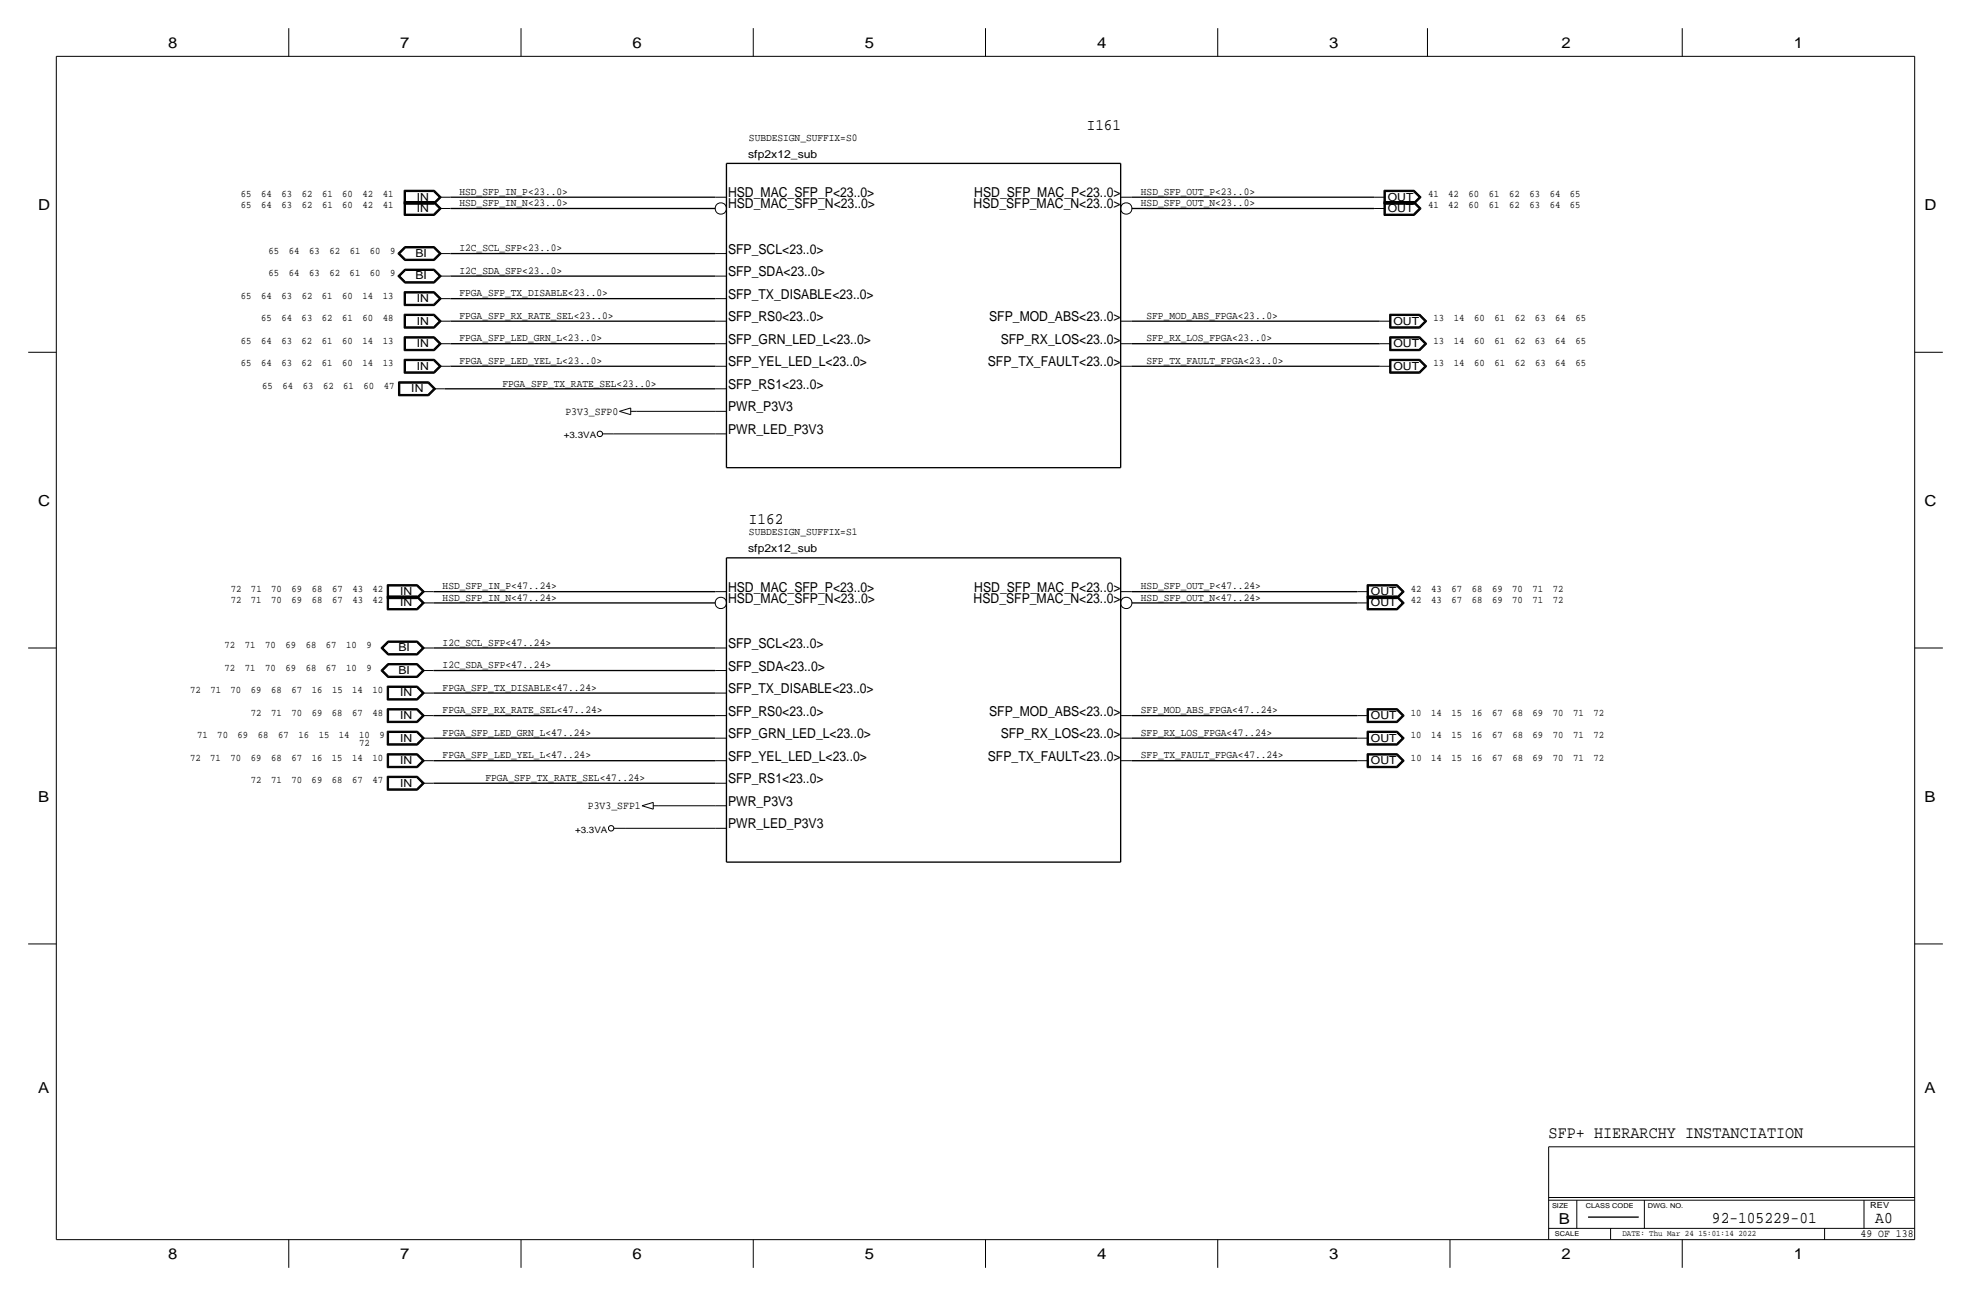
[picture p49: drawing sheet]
<svg xmlns="http://www.w3.org/2000/svg" width="444mm" height="292mm" viewBox="0 0 444 292" stroke-linecap="round" stroke-linejoin="round" font-family="sans-serif">
<defs><g id="words">
<text font-size="3.8" x="349.2" y="256.5">SFP+ HIERARCHY INSTANCIATION</text>
<g font-size="3.7">
<text x="386.1" y="275.6">92-105229-01</text>
<text x="422.9" y="275.6">A0</text>
</g>
<g font-size="3.6">
<text x="245.1" y="29.2">I161</text>
<text x="168.9" y="118.1">I162</text>
</g>
<g font-size="3.4">
<text x="37.9" y="10.8">8</text>
<text x="90.3" y="10.8">7</text>
<text x="142.6" y="10.8">6</text>
<text x="195" y="10.8">5</text>
<text x="247.4" y="10.8">4</text>
<text x="299.8" y="10.8">3</text>
<text x="352.2" y="10.8">2</text>
<text x="404.5" y="10.8">1</text>
<text x="8.6" y="47.3">D</text>
<text x="434" y="47.3">D</text>
<text x="8.6" y="114">C</text>
<text x="434" y="114">C</text>
<text x="8.6" y="180.7">B</text>
<text x="434" y="180.7">B</text>
<text x="8.6" y="246.4">A</text>
<text x="434" y="246.4">A</text>
<text x="351.5" y="275.9">B</text>
<text x="37.9" y="283.8">8</text>
<text x="90.3" y="283.8">7</text>
<text x="142.6" y="283.8">6</text>
<text x="195" y="283.8">5</text>
<text x="247.4" y="283.8">4</text>
<text x="299.8" y="283.8">3</text>
<text x="352.1" y="283.8">2</text>
<text x="404.5" y="283.8">1</text>
</g>
<g font-size="3.1">
<text x="164.2" y="47">HSD_MAC_SFP_N&lt;23..0&gt;</text>
<text x="164.2" y="44.4">HSD_MAC_SFP_P&lt;23..0&gt;</text>
<text x="219.6" y="47">HSD_SFP_MAC_N&lt;23..0&gt;</text>
<text x="219.7" y="44.4">HSD_SFP_MAC_P&lt;23..0&gt;</text>
<text x="164.2" y="57.1">SFP_SCL&lt;23..0&gt;</text>
<text x="164.2" y="62.2">SFP_SDA&lt;23..0&gt;</text>
<text x="164.2" y="67.3">SFP_TX_DISABLE&lt;23..0&gt;</text>
<text x="164.2" y="77.5">SFP_GRN_LED_L&lt;23..0&gt;</text>
<text x="164.2" y="72.4">SFP_RS0&lt;23..0&gt;</text>
<text x="223.1" y="72.4">SFP_MOD_ABS&lt;23..0&gt;</text>
<text x="225.7" y="77.5">SFP_RX_LOS&lt;23..0&gt;</text>
<text x="164.2" y="82.6">SFP_YEL_LED_L&lt;23..0&gt;</text>
<text x="222.8" y="82.6">SFP_TX_FAULT&lt;23..0&gt;</text>
<text x="164.2" y="87.6">SFP_RS1&lt;23..0&gt;</text>
<text x="164.2" y="92.7">PWR_P3V3</text>
<text x="164.2" y="97.8">PWR_LED_P3V3</text>
<text x="164.2" y="135.9">HSD_MAC_SFP_N&lt;23..0&gt;</text>
<text x="164.2" y="133.3">HSD_MAC_SFP_P&lt;23..0&gt;</text>
<text x="219.6" y="135.9">HSD_SFP_MAC_N&lt;23..0&gt;</text>
<text x="219.7" y="133.3">HSD_SFP_MAC_P&lt;23..0&gt;</text>
<text x="164.2" y="146">SFP_SCL&lt;23..0&gt;</text>
<text x="164.2" y="151.1">SFP_SDA&lt;23..0&gt;</text>
<text x="164.2" y="161.3">SFP_RS0&lt;23..0&gt;</text>
<text x="164.2" y="156.2">SFP_TX_DISABLE&lt;23..0&gt;</text>
<text x="223.1" y="161.3">SFP_MOD_ABS&lt;23..0&gt;</text>
<text x="164.2" y="166.4">SFP_GRN_LED_L&lt;23..0&gt;</text>
<text x="225.7" y="166.4">SFP_RX_LOS&lt;23..0&gt;</text>
<text x="164.2" y="171.5">SFP_YEL_LED_L&lt;23..0&gt;</text>
<text x="222.8" y="171.5">SFP_TX_FAULT&lt;23..0&gt;</text>
<text x="164.2" y="176.5">SFP_RS1&lt;23..0&gt;</text>
<text x="164.2" y="181.6">PWR_P3V3</text>
<text x="164.2" y="186.7">PWR_LED_P3V3</text>
</g>
<g font-size="2.5">
<text x="168.7" y="35.6">sfp2x12_sub</text>
<text x="94" y="47.8">IN</text>
<text x="94" y="45.2">IN</text>
<text x="313" y="47.8">OUT</text>
<text x="313" y="45.2">OUT</text>
<text x="93.7" y="57.9">BI</text>
<text x="93.7" y="63">BI</text>
<text x="94" y="68.1">IN</text>
<text x="94" y="73.2">IN</text>
<text x="314.2" y="73.2">OUT</text>
<text x="94" y="78.2">IN</text>
<text x="94" y="83.3">IN</text>
<text x="314.2" y="83.3">OUT</text>
<text x="314.2" y="78.2">OUT</text>
<text x="92.8" y="88.4">IN</text>
<text x="127.5" y="93.5">P3V3_SFP0</text>
<text x="168.7" y="124.5">sfp2x12_sub</text>
<text x="90.2" y="136.7">IN</text>
<text x="90.2" y="134.1">IN</text>
<text x="309.2" y="136.7">OUT</text>
<text x="309.2" y="134.1">OUT</text>
<text x="89.9" y="146.8">BI</text>
<text x="89.9" y="151.9">BI</text>
<text x="90.2" y="157">IN</text>
<text x="90.2" y="162.1">IN</text>
<text x="90.2" y="167.1">IN</text>
<text x="309.2" y="167.1">OUT</text>
<text x="309.2" y="162.1">OUT</text>
<text x="90.2" y="172.2">IN</text>
<text x="309.2" y="172.2">OUT</text>
<text x="90.2" y="177.3">IN</text>
<text x="132.6" y="182.4">P3V3_SFP1</text>
<text x="419.6" y="278.9">49 OF 138</text>
</g>
<g font-size="2.4">
<text x="168.9" y="31.8">SUBDESIGN_SUFFIX=S0</text>
<text x="103.6" y="43.9">HSD_SFP_IN_P&lt;23..0&gt;</text>
<text x="103.6" y="46.5">HSD_SFP_IN_N&lt;23..0&gt;</text>
<text x="257.3" y="43.9">HSD_SFP_OUT_P&lt;23..0&gt;</text>
<text x="257.3" y="46.5">HSD_SFP_OUT_N&lt;23..0&gt;</text>
<text x="103.6" y="56.6">I2C_SCL_SFP&lt;23..0&gt;</text>
<text x="103.6" y="61.7">I2C_SDA_SFP&lt;23..0&gt;</text>
<text x="103.6" y="66.8">FPGA_SFP_TX_DISABLE&lt;23..0&gt;</text>
<text x="103.6" y="71.9">FPGA_SFP_RX_RATE_SEL&lt;23..0&gt;</text>
<text x="258.6" y="71.9">SFP_MOD_ABS_FPGA&lt;23..0&gt;</text>
<text x="103.6" y="77">FPGA_SFP_LED_GRN_L&lt;23..0&gt;</text>
<text x="258.6" y="77">SFP_RX_LOS_FPGA&lt;23..0&gt;</text>
<text x="103.6" y="82">FPGA_SFP_LED_YEL_L&lt;23..0&gt;</text>
<text x="258.6" y="82">SFP_TX_FAULT_FPGA&lt;23..0&gt;</text>
<text x="113.3" y="87.1">FPGA_SFP_TX_RATE_SEL&lt;23..0&gt;</text>
<text x="168.9" y="120.6">SUBDESIGN_SUFFIX=S1</text>
<text x="99.8" y="132.8">HSD_SFP_IN_P&lt;47..24&gt;</text>
<text x="99.8" y="135.4">HSD_SFP_IN_N&lt;47..24&gt;</text>
<text x="257.3" y="135.4">HSD_SFP_OUT_N&lt;47..24&gt;</text>
<text x="257.3" y="132.8">HSD_SFP_OUT_P&lt;47..24&gt;</text>
<text x="99.8" y="145.5">I2C_SCL_SFP&lt;47..24&gt;</text>
<text x="99.8" y="150.6">I2C_SDA_SFP&lt;47..24&gt;</text>
<text x="99.8" y="155.7">FPGA_SFP_TX_DISABLE&lt;47..24&gt;</text>
<text x="99.8" y="160.8">FPGA_SFP_RX_RATE_SEL&lt;47..24&gt;</text>
<text x="257.3" y="160.8">SFP_MOD_ABS_FPGA&lt;47..24&gt;</text>
<text x="99.8" y="165.9">FPGA_SFP_LED_GRN_L&lt;47..24&gt;</text>
<text x="257.3" y="165.9">SFP_RX_LOS_FPGA&lt;47..24&gt;</text>
<text x="99.8" y="170.9">FPGA_SFP_LED_YEL_L&lt;47..24&gt;</text>
<text x="257.3" y="170.9">SFP_TX_FAULT_FPGA&lt;47..24&gt;</text>
<text x="109.5" y="176">FPGA_SFP_TX_RATE_SEL&lt;47..24&gt;</text>
</g>
<g font-size="2.3">
<text x="54.3" y="47">65</text>
<text x="54.3" y="44.4">65</text>
<text x="58.9" y="47">64</text>
<text x="58.9" y="44.4">64</text>
<text x="63.5" y="47">63</text>
<text x="63.5" y="44.4">63</text>
<text x="68" y="47">62</text>
<text x="68.1" y="44.4">62</text>
<text x="72.6" y="47">61</text>
<text x="72.6" y="44.4">61</text>
<text x="77.2" y="47">60</text>
<text x="77.2" y="44.4">60</text>
<text x="81.8" y="47">42</text>
<text x="81.8" y="44.4">42</text>
<text x="86.3" y="47">41</text>
<text x="86.3" y="44.4">41</text>
<text x="322" y="44.4">41</text>
<text x="322" y="47">41</text>
<text x="326.6" y="44.4">42</text>
<text x="326.6" y="47">42</text>
<text x="331.2" y="44.4">60</text>
<text x="331.2" y="47">60</text>
<text x="335.8" y="44.4">61</text>
<text x="335.8" y="47">61</text>
<text x="340.3" y="44.4">62</text>
<text x="340.3" y="47">62</text>
<text x="344.9" y="44.4">63</text>
<text x="344.9" y="47">63</text>
<text x="349.5" y="44.4">64</text>
<text x="349.5" y="47">64</text>
<text x="354.1" y="44.4">65</text>
<text x="354.1" y="47">65</text>
<text x="60.6" y="57.1">65</text>
<text x="65.1" y="57.1">64</text>
<text x="69.7" y="57.1">63</text>
<text x="74.3" y="57.1">62</text>
<text x="78.9" y="57.1">61</text>
<text x="83.4" y="57.1">60</text>
<text x="88" y="57.1">9</text>
<text x="60.6" y="62.2">65</text>
<text x="65.1" y="62.2">64</text>
<text x="69.7" y="62.2">63</text>
<text x="74.3" y="62.2">62</text>
<text x="78.9" y="62.2">61</text>
<text x="83.4" y="62.2">60</text>
<text x="88" y="62.2">9</text>
<text x="54.3" y="67.3">65</text>
<text x="58.9" y="67.3">64</text>
<text x="63.5" y="67.3">63</text>
<text x="68" y="67.3">62</text>
<text x="72.6" y="67.3">61</text>
<text x="77.2" y="67.3">60</text>
<text x="81.8" y="67.3">14</text>
<text x="86.3" y="67.3">13</text>
<text x="54.3" y="77.5">65</text>
<text x="58.9" y="77.5">64</text>
<text x="58.9" y="72.4">65</text>
<text x="63.5" y="77.5">63</text>
<text x="63.5" y="72.4">64</text>
<text x="68" y="77.5">62</text>
<text x="68" y="72.4">63</text>
<text x="72.6" y="77.5">61</text>
<text x="72.6" y="72.4">62</text>
<text x="77.2" y="77.5">60</text>
<text x="77.2" y="72.4">61</text>
<text x="81.7" y="77.5">14</text>
<text x="81.7" y="72.4">60</text>
<text x="86.3" y="77.5">13</text>
<text x="86.3" y="72.4">48</text>
<text x="323.3" y="77.5">13</text>
<text x="323.3" y="72.4">13</text>
<text x="327.9" y="77.5">14</text>
<text x="327.9" y="72.4">14</text>
<text x="332.4" y="77.5">60</text>
<text x="332.5" y="72.4">60</text>
<text x="337" y="77.5">61</text>
<text x="337" y="72.4">61</text>
<text x="341.6" y="77.5">62</text>
<text x="341.6" y="72.4">62</text>
<text x="346.2" y="77.5">63</text>
<text x="346.2" y="72.4">63</text>
<text x="350.7" y="77.5">64</text>
<text x="350.7" y="72.4">64</text>
<text x="355.3" y="77.5">65</text>
<text x="355.3" y="72.4">65</text>
<text x="54.3" y="82.5">65</text>
<text x="58.9" y="82.5">64</text>
<text x="63.5" y="82.5">63</text>
<text x="68" y="82.5">62</text>
<text x="72.6" y="82.5">61</text>
<text x="77.2" y="82.5">60</text>
<text x="81.7" y="82.5">14</text>
<text x="86.3" y="82.5">13</text>
<text x="323.3" y="82.5">13</text>
<text x="327.9" y="82.5">14</text>
<text x="332.5" y="82.5">60</text>
<text x="337" y="82.5">61</text>
<text x="341.6" y="82.5">62</text>
<text x="346.2" y="82.5">63</text>
<text x="350.7" y="82.5">64</text>
<text x="355.3" y="82.5">65</text>
<text x="59.1" y="87.6">65</text>
<text x="63.7" y="87.6">64</text>
<text x="68.3" y="87.6">63</text>
<text x="72.8" y="87.6">62</text>
<text x="77.4" y="87.6">61</text>
<text x="82" y="87.6">60</text>
<text x="86.6" y="87.6">47</text>
<text x="52" y="135.9">72</text>
<text x="52" y="133.3">72</text>
<text x="56.6" y="135.9">71</text>
<text x="56.6" y="133.3">71</text>
<text x="61.2" y="135.9">70</text>
<text x="61.2" y="133.3">70</text>
<text x="65.7" y="135.9">69</text>
<text x="65.7" y="133.3">69</text>
<text x="70.3" y="135.9">68</text>
<text x="70.3" y="133.3">68</text>
<text x="74.9" y="135.9">67</text>
<text x="74.9" y="133.3">67</text>
<text x="79.5" y="135.9">43</text>
<text x="79.5" y="133.3">43</text>
<text x="84" y="135.9">42</text>
<text x="84" y="133.3">42</text>
<text x="318.2" y="133.4">42</text>
<text x="318.2" y="135.9">42</text>
<text x="322.8" y="133.4">43</text>
<text x="322.8" y="135.9">43</text>
<text x="327.3" y="133.4">67</text>
<text x="327.3" y="135.9">67</text>
<text x="331.9" y="133.4">68</text>
<text x="331.9" y="135.9">68</text>
<text x="336.5" y="133.4">69</text>
<text x="336.5" y="135.9">69</text>
<text x="341.1" y="133.4">70</text>
<text x="341.1" y="135.9">70</text>
<text x="345.6" y="133.4">71</text>
<text x="345.6" y="135.9">71</text>
<text x="350.2" y="133.4">72</text>
<text x="350.2" y="135.9">72</text>
<text x="50.7" y="146.1">72</text>
<text x="55.2" y="146.1">71</text>
<text x="59.8" y="146.1">70</text>
<text x="64.4" y="146.1">69</text>
<text x="68.9" y="146.1">68</text>
<text x="73.5" y="146.1">67</text>
<text x="78.1" y="146.1">10</text>
<text x="82.7" y="146.1">9</text>
<text x="50.6" y="151.1">72</text>
<text x="55.2" y="151.1">71</text>
<text x="59.8" y="151.1">70</text>
<text x="64.4" y="151.1">69</text>
<text x="68.9" y="151.1">68</text>
<text x="73.5" y="151.1">67</text>
<text x="78.1" y="151.1">10</text>
<text x="82.7" y="151.1">9</text>
<text x="42.9" y="156.2">72</text>
<text x="47.4" y="156.2">71</text>
<text x="52" y="156.2">70</text>
<text x="56.6" y="161.3">72</text>
<text x="56.6" y="156.2">69</text>
<text x="61.1" y="161.3">71</text>
<text x="61.2" y="156.2">68</text>
<text x="65.7" y="161.3">70</text>
<text x="65.7" y="156.2">67</text>
<text x="70.3" y="161.3">69</text>
<text x="70.3" y="156.2">16</text>
<text x="74.9" y="161.3">68</text>
<text x="74.9" y="156.2">15</text>
<text x="79.4" y="161.3">67</text>
<text x="79.4" y="156.2">14</text>
<text x="84" y="161.3">48</text>
<text x="84" y="156.2">10</text>
<text x="318.2" y="161.3">10</text>
<text x="322.8" y="161.3">14</text>
<text x="327.3" y="161.3">15</text>
<text x="331.9" y="161.3">16</text>
<text x="336.5" y="161.3">67</text>
<text x="341.1" y="161.3">68</text>
<text x="345.6" y="161.3">69</text>
<text x="350.2" y="161.3">70</text>
<text x="354.8" y="161.3">71</text>
<text x="359.4" y="161.3">72</text>
<text x="44.4" y="166.4">71</text>
<text x="49" y="166.4">70</text>
<text x="53.6" y="166.4">69</text>
<text x="58.2" y="166.4">68</text>
<text x="62.7" y="166.4">67</text>
<text x="67.3" y="166.4">16</text>
<text x="71.9" y="166.4">15</text>
<text x="76.4" y="166.4">14</text>
<text x="81" y="166.4">10</text>
<text x="85.6" y="166.4">9</text>
<text x="318.2" y="166.4">10</text>
<text x="322.8" y="166.4">14</text>
<text x="327.3" y="166.4">15</text>
<text x="331.9" y="166.4">16</text>
<text x="336.5" y="166.4">67</text>
<text x="341.1" y="166.4">68</text>
<text x="345.6" y="166.4">69</text>
<text x="350.2" y="166.4">70</text>
<text x="354.8" y="166.4">71</text>
<text x="359.4" y="166.4">72</text>
<text x="42.9" y="171.5">72</text>
<text x="47.4" y="171.5">71</text>
<text x="52" y="171.5">70</text>
<text x="56.6" y="171.5">69</text>
<text x="61.1" y="171.5">68</text>
<text x="65.7" y="171.5">67</text>
<text x="70.3" y="171.5">16</text>
<text x="74.9" y="171.5">15</text>
<text x="79.4" y="171.5">14</text>
<text x="81" y="168.2">72</text>
<text x="84" y="171.5">10</text>
<text x="318.2" y="171.4">10</text>
<text x="322.8" y="171.4">14</text>
<text x="327.4" y="171.4">15</text>
<text x="331.9" y="171.4">16</text>
<text x="336.5" y="171.4">67</text>
<text x="341.1" y="171.4">68</text>
<text x="345.6" y="171.4">69</text>
<text x="350.2" y="171.4">70</text>
<text x="354.8" y="171.4">71</text>
<text x="359.4" y="171.4">72</text>
<text x="56.6" y="176.5">72</text>
<text x="61.1" y="176.5">71</text>
<text x="65.7" y="176.5">70</text>
<text x="70.3" y="176.5">69</text>
<text x="74.9" y="176.5">68</text>
<text x="79.4" y="176.5">67</text>
<text x="84" y="176.5">47</text>
</g>
<g font-size="2">
<text x="127.1" y="98.8">+3.3VA</text>
<text x="129.7" y="187.7">+3.3VA</text>
</g>
<g font-size="1.9">
<text x="421.8" y="272.3">REV</text>
<text x="365.9" y="278.7">DATE: Thu Mar 24 15:01:14 2022</text>
</g>
<g font-size="1.5">
<text x="350" y="272.3">SIZE</text>
<text x="357.6" y="272.3">CLASS CODE</text>
<text x="371.6" y="272.3">DWG. NO.</text>
<text x="350.7" y="278.7">SCALE</text>
</g>
</g></defs>
<g fill="none" stroke="#000" stroke-width=".23">
<path d="M12.7 12.7h419.1zM12.7 12.7v266.7zM65.1 6.3v6.4zM117.5 6.3v6.4zM169.9 6.3v6.4zM222.2 6.3v6.4zM274.6 6.3v6.4zM321.9 6.3v6.4zM379.4 6.3v6.4zM431.8 12.7v266.7zM89.7 57.1l1.6-1.5zM89.7 57.1l1.6 1.6z"/>
<path d="M89.9 57.2l1.4 1.4zM89.9 57.1l1.4-1.4zM90 57.1l1.4-1.3zM90 57.2l1.4 1.3zM90.2 57.1l1.2-1.2zM90.2 57.1l1.2 1.3zM91.1 45.4h6.8zM91.1 42.9h6.8zM91.1 45.4v3.2zM91.1 48.6h6.8zM91.1 42.9v3.1zM91.1 46h6.8z"/>
<path d="M91.2 45.5v3zM91.2 48.5h6.7zM91.2 43v2.9zM91.2 45.9h6.7zM91.2 45.5h6.7zM91.2 43h6.7zM91.3 58.7h6.6zM91.3 55.6h6.6zM91.3 55.7h6.6zM91.3 45.6v2.8zM91.3 48.4h6.5zM91.3 43.1v2.7z"/>
<path d="M91.3 45.8h6.5zM91.3 45.6h6.5zM91.3 43.1h6.5zM91.3 58.6h6.6zM91.4 58.5h6.4zM91.4 55.8h6.4zM91.4 55.9h6.4zM91.4 45.7v2.6zM91.4 48.3h6.4zM91.4 43.2v2.5zM91.4 45.7h6.4zM91.4 58.4h6.4z"/>
<path d="M91.4 43.2h6.4zM97.8 55.9l1.3 1.2zM97.8 45.7l1.3 1.3zM97.8 43.2l1.3 1.2zM97.8 58.4l1.3-1.3zM97.8 48.3l1.3-1.3zM97.8 45.7l1.3-1.3zM97.8 58.5l1.4-1.3zM97.8 48.4l1.4-1.4zM97.8 45.8l1.4-1.3zM97.8 55.8l1.4 1.3zM97.8 45.6l1.4 1.4z"/>
<path d="M97.8 43.1l1.4 1.3zM97.9 55.7l1.5 1.4zM97.9 45.5l1.5 1.5zM97.9 43l1.5 1.4zM97.9 58.6l1.5-1.4zM97.9 48.5l1.5-1.5zM97.9 45.9l1.5-1.4zM97.9 58.7l1.6-1.6zM97.9 48.6l1.6-1.6zM97.9 46l1.6-1.6zM97.9 55.6l1.6 1.5zM97.9 45.4l1.6 1.6z"/>
<path d="M97.9 42.9l1.6 1.5zM99.1 57.1h2.5zM99.1 47h2.5zM99.1 44.4h2.5zM161.3 44.4h2.5zM161.3 57.1h2.5zM252.7 44.4h2.6zM309.9 47h2.5zM309.9 44.4h2.5zM312.1 45.4h6.8zM312.1 42.9h6.8zM312.1 45.4v3.2z"/>
<path d="M312.1 48.6h6.8zM312.1 42.9v3.1zM312.1 46h6.8zM312.2 45.5v3zM312.2 48.5h6.7zM312.2 43v2.9zM312.2 45.9h6.7zM312.2 45.5h6.7zM312.2 43h6.7zM312.3 45.6v2.8zM312.3 48.4h6.5zM312.3 43.1v2.7z"/>
<path d="M312.3 45.8h6.5zM312.3 45.6h6.5zM312.3 43.1h6.5zM312.4 45.7h6.4zM312.4 45.7v2.6zM312.4 48.3h6.4zM312.4 43.2h6.4zM312.4 43.2v2.5zM318.8 48.3l1.2-1.3zM318.8 45.7l1.2 1.3zM318.8 43.2l1.2 1.2zM318.8 48.4l1.4-1.4z"/>
<path d="M318.8 45.8l1.4-1.3zM318.8 45.6l1.4 1.4zM318.8 43.1l1.4 1.3zM318.9 48.5l1.4-1.5zM318.9 45.9l1.4-1.4zM318.9 45.5l1.4 1.5zM318.9 43l1.4 1.4zM318.9 45.4l1.6 1.6zM318.9 42.9l1.6 1.5zM318.9 48.6l1.6-1.6zM318.9 46l1.6-1.6zM320 44.4l-1.2 1.3z"/>
<path d="M6.3 79.4h6.4zM89.7 62.2l1.6-1.5zM89.7 62.2l1.6 1.6zM89.9 62.2l1.4 1.5zM89.9 62.2l1.4-1.4zM90 62.2l1.4-1.3zM90 62.2l1.4 1.4zM90.2 62.2l1.2-1.2zM90.2 62.2l1.2 1.3zM91.1 75.9h6.8zM91.1 70.8h6.8zM91.1 65.7h6.8z"/>
<path d="M91.1 75.9v3.1zM91.1 79h6.8zM91.1 70.8v3.2zM91.1 74h6.8zM91.1 65.7v3.2zM91.1 68.9h6.8zM91.2 76v2.9zM91.2 78.9h6.7zM91.2 70.9v3zM91.2 73.9h6.7zM91.2 65.8v3zM91.2 68.8h6.7z"/>
<path d="M91.2 76h6.7zM91.2 70.9h6.7zM91.2 65.8h6.7zM91.3 63.8h6.6zM91.3 60.7h6.6zM91.3 76.1v2.7zM91.3 78.8h6.5zM91.3 71v2.8zM91.3 73.8h6.5zM91.3 60.8h6.6zM91.3 65.9v2.8zM91.3 68.7h6.5z"/>
<path d="M91.3 76.1h6.5zM91.3 71h6.5zM91.3 65.9h6.5zM91.3 63.7h6.6zM91.4 63.6h6.4zM91.4 60.9h6.4zM91.4 76.2v2.5zM91.4 78.7h6.4zM91.4 71.1v2.6zM91.4 73.7h6.4zM91.4 61h6.4zM91.4 66v2.6z"/>
<path d="M91.4 68.6h6.4zM91.4 76.2h6.4zM91.4 71.1h6.4zM91.4 63.5h6.4zM91.4 66h6.4zM97.8 76.2l1.3 1.3zM97.8 71.1l1.3 1.3zM97.8 61l1.3 1.2zM97.8 66l1.3 1.3zM97.8 78.7l1.3-1.2zM97.8 73.7l1.3-1.3zM97.8 63.5l1.3-1.3z"/>
<path d="M97.8 68.6l1.3-1.3zM97.8 78.8l1.4-1.3zM97.8 73.8l1.4-1.4zM97.8 63.6l1.4-1.4zM97.8 68.7l1.4-1.4zM97.8 76.1l1.4 1.4zM97.8 71l1.4 1.4zM97.8 60.9l1.4 1.3zM97.8 65.9l1.4 1.4zM97.9 76l1.5 1.5zM97.9 70.9l1.5 1.5zM97.9 60.8l1.5 1.4z"/>
<path d="M97.9 65.8l1.5 1.5zM97.9 78.9l1.5-1.4zM97.9 73.9l1.5-1.5zM97.9 63.7l1.5-1.5zM97.9 68.8l1.5-1.5zM97.9 79l1.6-1.5zM97.9 74l1.6-1.6zM97.9 63.8l1.6-1.6zM97.9 68.9l1.6-1.6zM97.9 75.9l1.6 1.6zM97.9 70.8l1.6 1.6zM97.9 60.7l1.6 1.5z"/>
<path d="M97.9 65.7l1.6 1.6zM99.1 77.5h2.5zM99.1 72.4h2.5zM99.1 62.2h2.5zM99.1 67.3h2.5zM161.3 67.3h2.5zM161.3 62.2h2.5zM161.3 72.4h2.5zM161.3 77.5h2.5zM252.7 72.4h2.6zM252.7 77.5h2.6zM311.1 72.4h2.6z"/>
<path d="M311.1 77.5h2.6zM313.4 70.8v3.2zM313.4 74h6.8zM313.4 75.9v3.1zM313.4 79h6.8zM313.4 70.8h6.8zM313.4 75.9h6.8zM313.5 70.9h6.6zM313.5 76h6.6zM313.5 70.9v3zM313.5 73.9h6.6zM313.5 76v2.9z"/>
<path d="M313.5 78.9h6.6zM313.6 71v2.8zM313.6 73.8h6.5zM313.6 76.1v2.7zM313.6 78.8h6.5zM313.6 71h6.5zM313.6 76.1h6.5zM313.7 71.1h6.3zM313.7 71.1v2.6zM313.7 73.7h6.3zM313.7 76.2h6.3zM313.7 76.2v2.5z"/>
<path d="M313.7 78.7h6.3zM320 71.1l1.3 1.3zM320 76.2l1.3 1.3zM320 73.7l1.3-1.3zM320.1 73.8l1.4-1.4zM320.1 78.8l1.4-1.3zM320.1 71l1.4 1.4zM320.1 76.1l1.4 1.4zM320.1 73.9l1.5-1.5zM320.1 78.9l1.5-1.4zM320.1 70.9l1.5 1.5zM320.1 76l1.5 1.5z"/>
<path d="M320.2 70.8l1.6 1.6zM320.2 75.9l1.6 1.6zM320.2 74l1.6-1.6zM320.2 79l1.6-1.5zM321.3 77.5l-1.3 1.2zM431.8 79.4h6.3zM89.9 86.1v3.1zM89.9 89.2h6.8zM89.9 86.1h6.8zM90 86.2h6.6zM90 86.2v2.9zM90 89.1h6.6z"/>
<path d="M90.1 86.3h6.5zM90.1 86.3v2.7zM90.1 89h6.5zM90.2 86.4h6.3zM90.2 86.4v2.5zM90.2 88.9h6.3zM91.1 81h6.8zM91.1 81v3.1zM91.1 84.1h6.8zM91.2 81.1v2.9zM91.2 84h6.7zM91.2 81.1h6.7z"/>
<path d="M91.3 81.2v2.7zM91.3 83.9h6.5zM91.3 81.2h6.5zM91.4 81.3v2.5zM91.4 83.8h6.4zM91.4 81.3h6.4zM96.5 88.9l1.3-1.3zM96.5 86.4l1.3 1.2zM96.6 89l1.3-1.4zM96.6 86.3l1.3 1.3zM96.6 86.2l1.5 1.4zM96.6 89.1l1.5-1.5z"/>
<path d="M96.7 86.1l1.5 1.5zM96.7 89.2l1.5-1.6zM97.8 81.3l1.3 1.2zM97.8 87.6h2.5zM97.8 83.8l1.3-1.3zM97.8 83.9l1.4-1.3zM97.8 81.2l1.4 1.3zM97.9 81.1l1.5 1.4zM97.9 84l1.5-1.4zM97.9 84.1l1.6-1.6zM97.9 81l1.6 1.5zM99.1 82.5h2.5z"/>
<path d="M135.9 97.8h2.5zM138.4 97.8h22.9zM139.7 92.7l2.5-.8zM139.7 92.7l2.5 .8zM142.2 92.7h1.3zM142.2 91.9v1.6zM143.5 92.7h17.8zM161.3 82.5h2.5zM161.3 87.6h2.5zM161.3 92.7h2.5zM161.3 97.8h2.5zM252.7 82.5h2.6z"/>
<path d="M311.1 82.5h2.6zM313.4 81v3.1zM313.4 84.1h6.8zM313.4 81h6.8zM313.5 81.1h6.6zM313.5 81.1v2.9zM313.5 84h6.6zM313.6 81.2v2.7zM313.6 83.9h6.5zM313.6 81.2h6.5zM313.7 81.3h6.3zM313.7 81.3v2.5z"/>
<path d="M313.7 83.8h6.3zM320 81.3l1.3 1.2zM320 83.8l1.3-1.3zM320.1 83.9l1.4-1.3zM320.1 81.2l1.4 1.3zM320.1 84l1.5-1.4zM320.1 81.1l1.5 1.4zM320.2 81l1.6 1.5zM320.2 84.1l1.6-1.6zM87.3 134.3v3.2zM87.3 137.5h6.8zM87.3 131.8v3.1z"/>
<path d="M87.3 134.9h6.8zM87.3 134.3h6.8zM87.3 131.8h6.8zM87.4 134.4h6.7zM87.4 131.9h6.7zM87.4 134.4v3zM87.4 137.4h6.7zM87.4 131.9v2.9zM87.4 134.8h6.7zM87.5 134.5v2.8zM87.5 137.3h6.5zM87.5 132v2.7z"/>
<path d="M87.5 134.7h6.5zM87.5 134.5h6.5zM87.5 132h6.5zM87.6 134.6h6.4zM87.6 134.6v2.6zM87.6 137.2h6.4zM87.6 132.1h6.4zM87.6 132.1v2.5zM94 137.2l1.2-1.3zM94 134.6l1.2-1.2zM94 134.6l1.2 1.3zM94 132.1l1.2 1.2z"/>
<path d="M94 137.3l1.4-1.4zM94 134.7l1.4-1.3zM94 134.5l1.4 1.4zM94 132l1.4 1.3zM94.1 137.4l1.5-1.5zM94.1 134.8l1.5-1.5zM94.1 134.4l1.5 1.5zM94.1 131.9l1.5 1.4zM94.1 134.3l1.6 1.6zM94.1 131.8l1.6 1.5zM94.1 137.5l1.6-1.6zM95.3 135.9h2.5z"/>
<path d="M95.3 133.3h2.5zM95.7 133.3l-1.6 1.6zM161.3 133.3h2.5zM252.7 133.3h2.6zM306.1 135.9h2.5zM306.1 133.3h2.5zM308.3 134.3v3.2zM308.3 137.5h6.8zM308.3 131.8v3.1zM308.3 134.9h6.8zM308.3 134.3h6.8zM308.3 131.8h6.8z"/>
<path d="M308.4 134.4v3zM308.4 137.4h6.7zM308.4 131.9v2.9zM308.4 134.8h6.7zM308.4 134.4h6.7zM308.4 131.9h6.7zM308.5 134.5h6.5zM308.5 132h6.5zM308.5 134.5v2.8zM308.5 137.3h6.5zM308.5 132v2.7zM308.5 134.7h6.5z"/>
<path d="M308.6 134.6h6.4zM308.6 134.6v2.6zM308.6 137.2h6.4zM308.6 132.1h6.4zM308.6 132.1v2.5zM315 134.6l1.2 1.3zM315 132.1l1.2 1.2zM315 137.3l1.4-1.4zM315 134.7l1.4-1.3zM315 134.5l1.4 1.4zM315 132l1.4 1.3zM315.1 134.4l1.4 1.5z"/>
<path d="M315.1 131.9l1.4 1.4zM315.1 137.4l1.4-1.5zM315.1 134.8l1.4-1.5zM315.1 134.3l1.6 1.6zM315.1 131.8l1.6 1.5zM315.1 137.5l1.6-1.6zM315.1 134.9l1.6-1.6zM316.2 135.9l-1.2 1.3zM316.2 133.4l-1.2 1.2zM6.3 146h6.4zM85.9 146l1.6-1.5zM85.9 151.1l1.6 1.6z"/>
<path d="M85.9 146l1.6 1.6zM86.1 151.1l1.4 1.5zM86.1 146l1.4 1.5zM86.1 151.1l1.4-1.4zM86.1 146l1.4-1.4zM86.2 151.1l1.4-1.3zM86.2 146l1.4-1.3zM86.2 151.1l1.4 1.4zM86.2 146.1l1.4 1.3zM86.4 151.1l1.2 1.3zM86.4 146.1l1.2 1.2zM86.4 151.1l1.2-1.2z"/>
<path d="M86.4 146l1.2-1.2zM87.3 159.7v3.2zM87.3 154.6v3.2zM87.3 157.8h6.8zM87.3 159.7h6.8zM87.3 154.6h6.8zM87.4 159.8h6.7zM87.4 154.7h6.7zM87.4 159.8v3zM87.4 154.7v3zM87.4 157.7h6.7zM87.5 149.6l-1.6 1.5z"/>
<path d="M87.5 152.7h6.6zM87.5 147.6h6.6zM87.5 149.6h6.6zM87.5 144.5h6.6zM87.5 152.6h6.6zM87.5 147.5h6.6zM87.5 159.9v2.8zM87.5 154.8v2.8zM87.5 157.6h6.5zM87.5 149.7h6.6zM87.5 144.6h6.6zM87.5 159.9h6.5z"/>
<path d="M87.5 154.8h6.5zM87.6 149.8h6.4zM87.6 144.7h6.4zM87.6 152.5h6.4zM87.6 147.4h6.4zM87.6 154.9h6.4zM87.6 154.9v2.6zM87.6 157.5h6.4zM87.6 152.4h6.4zM87.6 149.9h6.4zM87.6 147.3h6.4zM87.6 144.8h6.4z"/>
<path d="M94 157.5l1.2-1.3zM94 152.4l1.2-1.3zM94 147.3l1.2-1.2zM94 154.9l1.2 1.3zM94 149.9l1.2 1.2zM94 144.8l1.2 1.2zM94 157.6l1.4-1.4zM94 152.5l1.4-1.4zM94 147.4l1.4-1.3zM94 159.9l1.4 1.4zM94 154.8l1.4 1.4zM94 149.8l1.4 1.3z"/>
<path d="M94 144.7l1.4 1.3zM94.1 157.7l1.5-1.5zM94.1 152.6l1.5-1.5zM94.1 147.5l1.5-1.5zM94.1 159.8l1.5 1.5zM94.1 154.7l1.5 1.5zM94.1 149.7l1.5 1.4zM94.1 144.6l1.5 1.4zM94.1 159.7l1.6 1.6zM94.1 154.6l1.6 1.6zM94.1 149.6l1.6 1.5zM94.1 144.5l1.6 1.5z"/>
<path d="M95.3 156.2h2.5zM95.3 151.1h2.5zM95.3 146h2.5zM95.7 156.2l-1.6 1.6zM95.7 151.1l-1.6 1.6zM95.7 146l-1.6 1.6zM161.3 146h2.5zM161.3 156.2h2.5zM161.3 151.1h2.5zM308.3 159.7v3.2zM308.3 159.7h6.8zM308.4 159.8v3z"/>
<path d="M308.4 159.8h6.7zM308.5 159.9h6.5zM308.5 159.9v2.8zM315 159.9l1.4 1.4zM315.1 159.8l1.4 1.5zM315.1 159.7l1.6 1.6zM431.8 146h6.3zM87.3 175v3.1zM87.3 178.1h6.8zM87.3 169.9v3.1zM87.3 173h6.8zM87.3 162.9h6.8z"/>
<path d="M87.3 164.8v3.1zM87.3 167.9h6.8zM87.3 175h6.8zM87.3 169.9h6.8zM87.3 164.8h6.8zM87.4 175.1h6.7zM87.4 170h6.7zM87.4 164.9h6.7zM87.4 175.1v2.9zM87.4 178h6.7zM87.4 170v2.9zM87.4 172.9h6.7z"/>
<path d="M87.4 162.8h6.7zM87.4 164.9v2.9zM87.4 167.8h6.7zM87.5 175.2v2.7zM87.5 177.9h6.5zM87.5 170.1v2.7zM87.5 172.8h6.5zM87.5 162.7h6.5zM87.5 165v2.7zM87.5 167.7h6.5zM87.5 175.2h6.5zM87.5 170.1h6.5z"/>
<path d="M87.5 165h6.5zM87.6 175.3h6.4zM87.6 175.3v2.5zM87.6 177.8h6.4zM87.6 170.2h6.4zM87.6 170.2v2.5zM87.6 172.7h6.4zM87.6 160h6.4zM87.6 160v2.6zM87.6 162.6h6.4zM87.6 165.1h6.4zM87.6 165.1v2.5z"/>
<path d="M87.6 167.6h6.4zM94 177.8l1.2-1.3zM94 172.7l1.2-1.2zM94 162.6l1.2-1.3zM94 167.6l1.2-1.2zM94 175.3l1.2 1.2zM94 170.2l1.2 1.2zM94 160l1.2 1.3zM94 165.1l1.2 1.3zM94 177.9l1.4-1.4zM94 172.8l1.4-1.3zM94 162.7l1.4-1.4z"/>
<path d="M94 167.7l1.4-1.3zM94 175.2l1.4 1.3zM94 170.1l1.4 1.3zM94 165l1.4 1.4zM94.1 178l1.5-1.5zM94.1 172.9l1.5-1.5zM94.1 162.8l1.5-1.5zM94.1 167.8l1.5-1.4zM94.1 175.1l1.5 1.4zM94.1 170l1.5 1.4zM94.1 164.9l1.5 1.5zM94.1 175l1.6 1.5z"/>
<path d="M94.1 169.9l1.6 1.5zM94.1 164.8l1.6 1.6zM94.1 178.1l1.6-1.6zM94.1 162.9l1.6-1.6zM94.1 167.9l1.6-1.5zM95.3 176.5h2.5zM95.3 171.4h2.5zM95.3 161.3h2.5zM95.3 166.4h2.5zM95.7 171.4l-1.6 1.6zM161.3 161.3h2.5zM161.3 171.4h2.5z"/>
<path d="M161.3 166.4h2.5zM161.3 176.5h2.5zM252.7 161.3h2.6zM252.7 171.4h2.6zM252.7 166.4h2.6zM306.1 171.4h2.5zM306.1 166.4h2.5zM306.1 161.3h2.5zM308.3 169.9v3.1zM308.3 173h6.8zM308.3 164.8v3.1zM308.3 167.9h6.8z"/>
<path d="M308.3 162.9h6.8zM308.3 169.9h6.8zM308.3 164.8h6.8zM308.4 170v2.9zM308.4 172.9h6.7zM308.4 164.9v2.9zM308.4 167.8h6.7zM308.4 162.8h6.7zM308.4 170h6.7zM308.4 164.9h6.7zM308.5 170.1h6.5zM308.5 165h6.5z"/>
<path d="M308.5 170.1v2.7zM308.5 172.8h6.5zM308.5 165v2.7zM308.5 167.7h6.5zM308.5 162.7h6.5zM308.6 170.2h6.4zM308.6 170.2v2.5zM308.6 172.7h6.4zM308.6 165.1h6.4zM308.6 165.1v2.5zM308.6 167.6h6.4zM308.6 160h6.4z"/>
<path d="M308.6 160v2.6zM308.6 162.6h6.4zM315 172.7l1.2-1.2zM315 170.2l1.2 1.2zM315 165.1l1.2 1.3zM315 160l1.2 1.3zM315 172.8l1.4-1.3zM315 167.7l1.4-1.3zM315 162.7l1.4-1.4zM315 170.1l1.4 1.3zM315 165l1.4 1.4zM315.1 170l1.4 1.4z"/>
<path d="M315.1 164.9l1.4 1.5zM315.1 172.9l1.4-1.5zM315.1 167.8l1.4-1.4zM315.1 162.8l1.4-1.5zM315.1 169.9l1.6 1.5zM315.1 164.8l1.6 1.6zM315.1 173l1.6-1.6zM315.1 167.9l1.6-1.5zM315.1 162.9l1.6-1.6zM316.2 166.4l-1.2 1.2zM316.2 161.3l-1.2 1.3zM138.4 186.7h2.6z"/>
<path d="M141 186.7h20.3zM144.8 181.6l2.5-.8zM144.8 181.6l2.5 .8zM147.3 181.6h1.3zM147.3 180.8v1.6zM148.6 181.6h12.7zM161.3 181.6h2.5zM161.3 186.7h2.5zM6.3 212.8h6.4zM431.8 212.8h6.3zM349.2 258.5v20.9zM349.2 258.5h82.6z"/>
<path d="M12.7 279.4h419.1zM65.1 279.4v6.4zM117.5 279.4v6.4zM169.9 279.4v6.4zM222.2 279.4v6.4zM274.6 279.4v6.4zM327 279.4v6.4zM349.2 269.9h82.6zM349.2 270.5h82.6zM349.2 276.9h82.6zM355.6 270.5v6.4zM363.2 276.9v2.5z"/>
<path d="M370.8 270.5v6.4zM379.4 279.4v6.4zM411.5 276.9v2.5zM420.4 270.5v6.4z"/>
<circle cx="162.6" cy="47" r="1.28"/>
<circle cx="254" cy="47" r="1.28"/>
<circle cx="135.3" cy="97.8" r=".61"/>
<circle cx="162.6" cy="135.9" r="1.28"/>
<circle cx="254" cy="135.9" r="1.28"/>
<circle cx="137.8" cy="186.7" r=".61"/>
</g>
<g fill="none" stroke="#000" stroke-width=".3">
<path d="M163.8 36.8v68.6zM163.8 36.8h88.9zM252.7 36.8v68.6zM101.6 47h59.7zM101.6 44.4h59.7zM101.6 57.1h59.7zM255.3 47h54.6zM255.3 44.4h54.6zM101.6 62.2h59.7zM101.6 72.4h59.7zM101.6 77.5h59.7zM101.6 67.3h59.7z"/>
<path d="M255.3 77.5h55.8zM255.3 72.4h55.8zM100.3 87.6h61zM101.6 82.5h59.7zM255.3 82.5h55.8zM163.8 105.4h88.9zM97.8 135.9h63.5zM97.8 133.3h63.5zM163.8 125.7v68.6zM163.8 125.7h88.9zM252.7 125.7v68.6zM255.3 133.3h50.8z"/>
<path d="M255.3 135.9h50.8zM97.8 156.2h63.5zM97.8 151.1h63.5zM97.8 146h63.5zM97.8 176.5h63.5zM97.8 171.4h63.5zM97.8 166.4h63.5zM97.8 161.3h63.5zM255.3 161.3h50.8zM255.3 166.4h50.8zM255.3 171.4h50.8zM163.8 194.3h88.9z"/>
<path d="M358.1 274.3h11.5z"/>
</g>
<use href="#words"/>
</svg>
